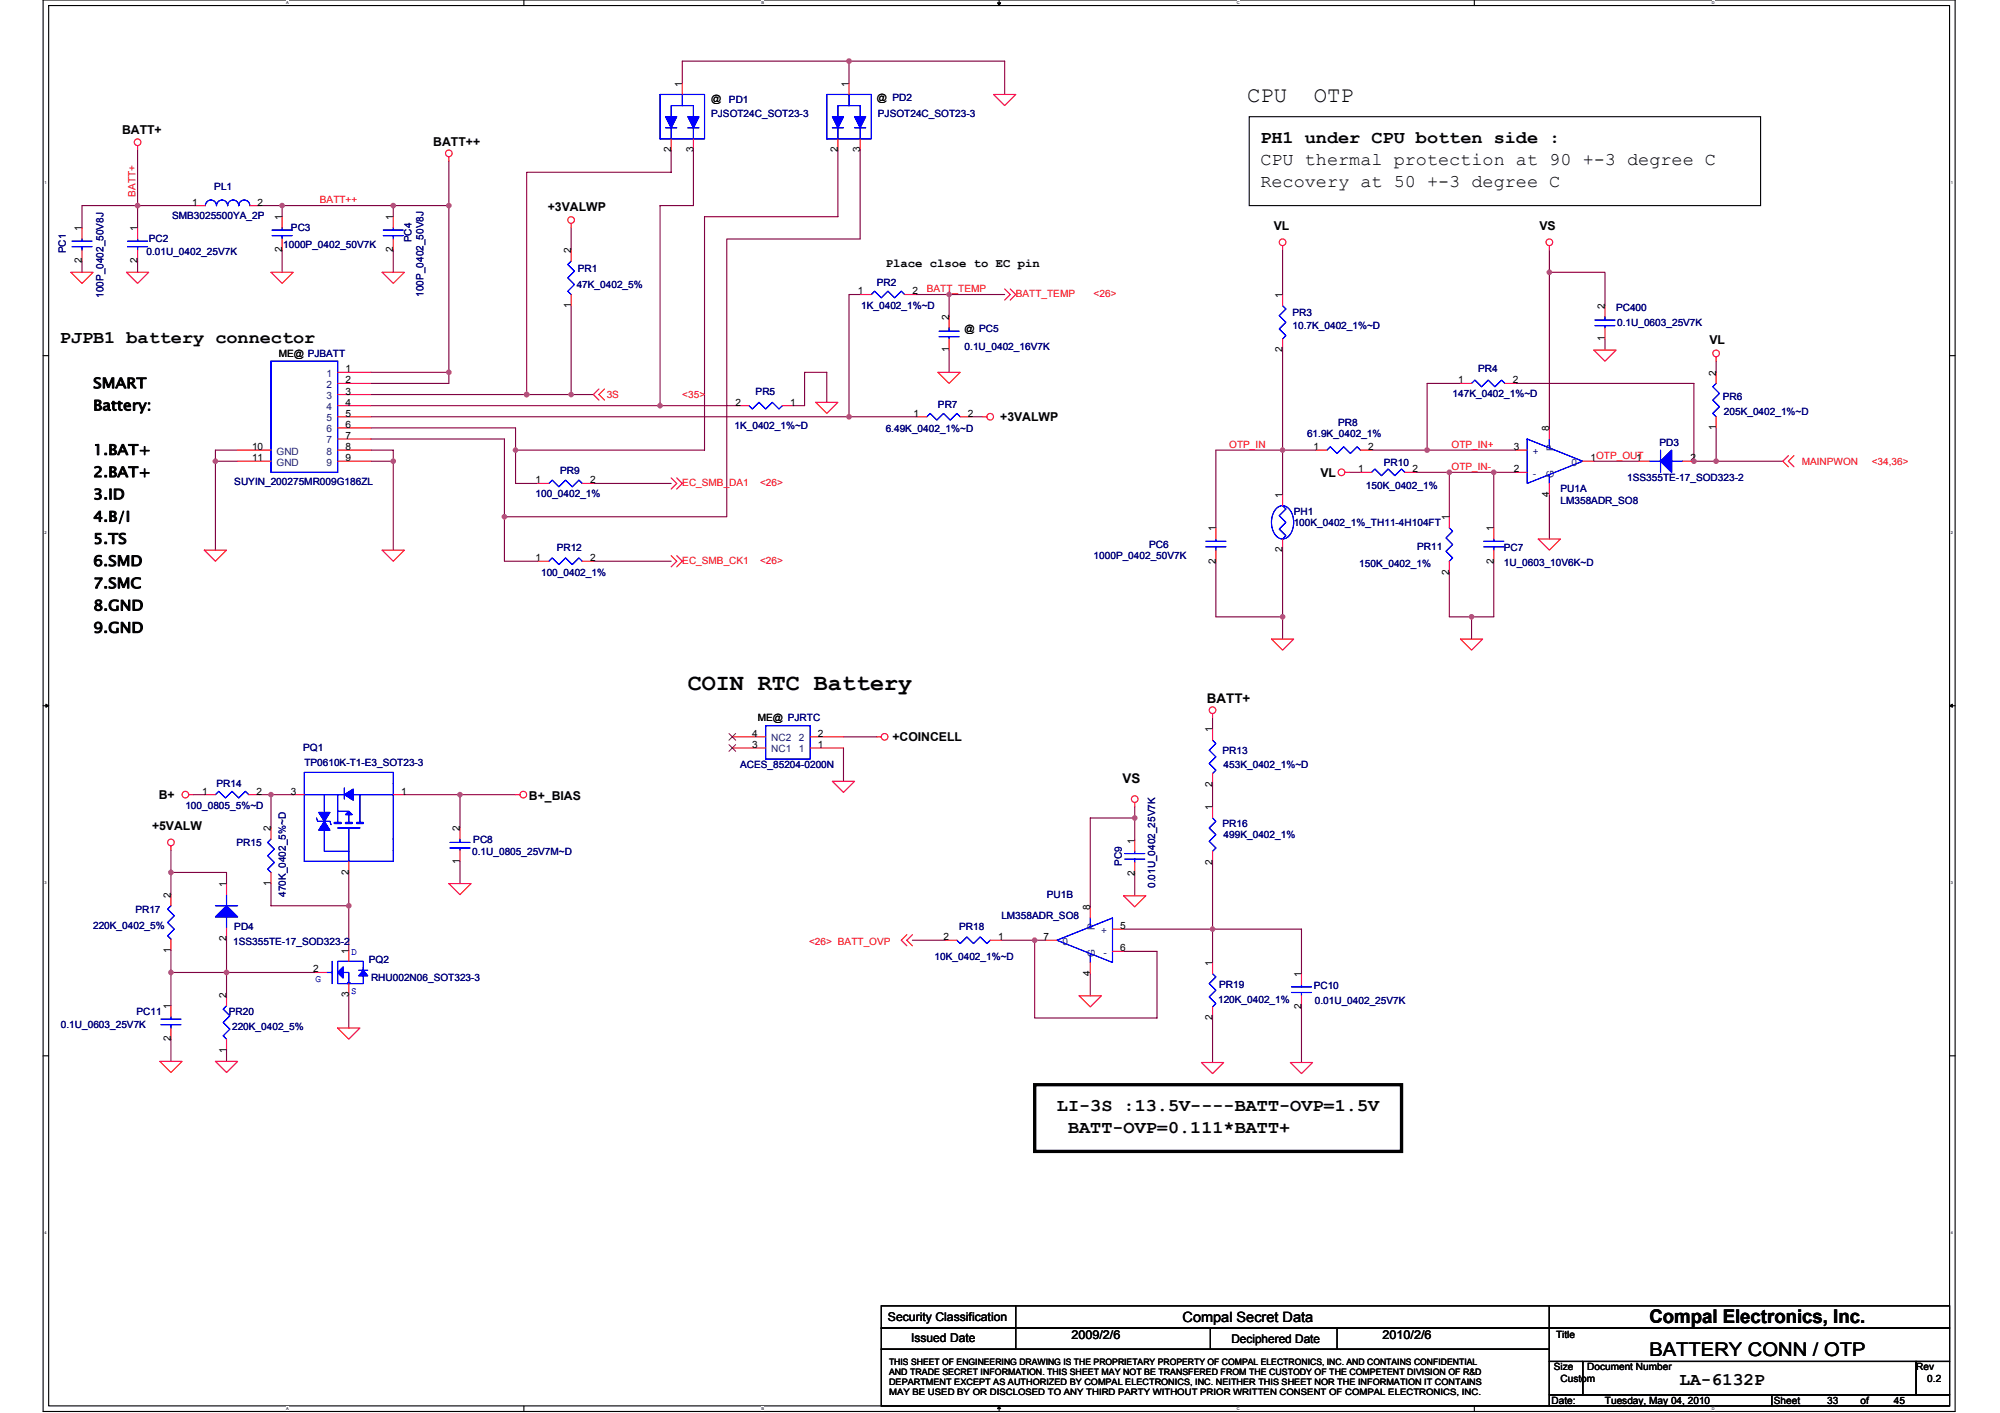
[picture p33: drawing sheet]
<svg xmlns="http://www.w3.org/2000/svg" width="297mm" height="210mm" viewBox="0 0 297 210" stroke-linecap="round" stroke-linejoin="round" font-family="sans-serif">
<defs><g id="words">
<text font-size="3.5" x="102.2" y="102.4">COIN RTC Battery</text>
<g font-size="3.3">
<text x="185.2" y="15.1">CPU</text>
<text x="195.1" y="15.1">OTP</text>
</g>
<g font-size="2.8">
<text x="245" y="196.5">Compal Electronics, Inc.</text>
<text x="245" y="201.5">BATTERY CONN / OTP</text>
</g>
<g font-size="2.6">
<text x="187.2" y="21.2">PH1 under CPU botten side :</text>
<text x="187.2" y="27.8">Recovery at 50 +-3 degree C</text>
<text x="187.2" y="24.5">CPU thermal protection at 90 +-3 degree C</text>
<text x="8.9" y="50.9">PJPB1 battery connector</text>
<text x="157" y="165">LI-3S :13.5V----BATT-OVP=1.5V</text>
<text x="158.6" y="168.3">BATT-OVP=0.111*BATT+</text>
<text x="249.4" y="205.8">LA-6132P</text>
</g>
<g font-size="2.1">
<text x="13.8" y="57.7">SMART</text>
<text x="13.8" y="61">Battery:</text>
<text x="13.8" y="67.6">1.BAT+</text>
<text x="13.8" y="70.9">2.BAT+</text>
<text x="13.8" y="74.2">3.ID</text>
<text x="13.8" y="77.5">4.B/I</text>
<text x="13.8" y="80.8">5.TS</text>
<text x="13.8" y="84.1">6.SMD</text>
<text x="13.8" y="87.4">7.SMC</text>
<text x="13.8" y="90.7">8.GND</text>
<text x="13.8" y="94">9.GND</text>
<text x="175.6" y="196.4">Compal Secret Data</text>
</g>
<g font-size="2">
<text x="179.3" y="104.5">BATT+</text>
<text x="166.7" y="116.4">VS</text>
</g>
<g font-size="1.8">
<text x="18.1" y="20">BATT+</text>
<text x="64.4" y="21.6">BATT++</text>
<text x="81.4" y="31.4">+3VALWP</text>
<text x="189.2" y="34.2">VL</text>
<text x="228.6" y="34.2">VS</text>
<text x="131.5" y="39.6">Place clsoe to EC pin</text>
<text x="253.9" y="51.2">VL</text>
<text x="148.6" y="62.6">+3VALWP</text>
<text x="196.1" y="70.8">VL</text>
<text x="132.5" y="110.1">+COINCELL</text>
<text x="23.6" y="118.7">B+</text>
<text x="78.6" y="118.9">B+_BIAS</text>
<text x="22.6" y="123.3">+5VALW</text>
<text x="131.9" y="196.3">Security Classification</text>
<text x="135.3" y="199.4">Issued Date</text>
<text x="159.1" y="198.9">2009/2/6</text>
<text x="182.9" y="199.6">Deciphered Date</text>
<text x="205.3" y="198.9">2010/2/6</text>
</g>
<g font-size="1.5">
<text x="101.3" y="12.9" transform="rotate(-90 101.3 12.9)">1</text>
<text x="105.6" y="15.2">@</text>
<text x="126.1" y="12.9" transform="rotate(-90 126.1 12.9)">1</text>
<text x="130.2" y="15">@ PD2</text>
<text x="99.7" y="22.6" transform="rotate(-90 99.7 22.6)">2</text>
<text x="103" y="22.6" transform="rotate(-90 103 22.6)">3</text>
<text x="124.4" y="22.6" transform="rotate(-90 124.4 22.6)">2</text>
<text x="127.7" y="22.6" transform="rotate(-90 127.7 22.6)">3</text>
<text x="12.2" y="34.3" transform="rotate(-90 12.2 34.3)">1</text>
<text x="20.4" y="34.3" transform="rotate(-90 20.4 34.3)">1</text>
<text x="28.5" y="30.5">1</text>
<text x="38.3" y="30.5">2</text>
<text x="41.9" y="32.7" transform="rotate(-90 41.9 32.7)">1</text>
<text x="58.4" y="32.7" transform="rotate(-90 58.4 32.7)">1</text>
<text x="12.2" y="39.1" transform="rotate(-90 12.2 39.1)">2</text>
<text x="20.4" y="39.1" transform="rotate(-90 20.4 39.1)">2</text>
<text x="41.9" y="37.5" transform="rotate(-90 41.9 37.5)">2</text>
<text x="58.4" y="37.5" transform="rotate(-90 58.4 37.5)">2</text>
<text x="84.8" y="37.6" transform="rotate(-90 84.8 37.6)">2</text>
<text x="84.8" y="45.7" transform="rotate(-90 84.8 45.7)">1</text>
<text x="127.4" y="43.7">1</text>
<text x="135.5" y="43.7">2</text>
<text x="141" y="47.5" transform="rotate(-90 141 47.5)">2</text>
<text x="190.5" y="44.2" transform="rotate(-90 190.5 44.2)">1</text>
<text x="238.4" y="45.9" transform="rotate(-90 238.4 45.9)">2</text>
<text x="41.4" y="53">ME@ PJBATT</text>
<text x="141" y="52.3" transform="rotate(-90 141 52.3)">1</text>
<text x="143.3" y="49.4">@ PC5</text>
<text x="190.5" y="52.3" transform="rotate(-90 190.5 52.3)">2</text>
<text x="238.4" y="50.7" transform="rotate(-90 238.4 50.7)">1</text>
<text x="51.3" y="55.3">1</text>
<text x="51.3" y="58.6">3</text>
<text x="51.3" y="57">2</text>
<text x="216.6" y="57">1</text>
<text x="224.7" y="57">2</text>
<text x="254.9" y="55.8" transform="rotate(-90 254.9 55.8)">2</text>
<text x="51.3" y="60.3">4</text>
<text x="51.3" y="61.9">5</text>
<text x="51.3" y="63.6">6</text>
<text x="51.3" y="65.2">7</text>
<text x="109.3" y="60.3">2</text>
<text x="117.3" y="60.3">1</text>
<text x="135.7" y="61.9">1</text>
<text x="143.8" y="61.9">2</text>
<text x="230.1" y="64.1" transform="rotate(-90 230.1 64.1)">8</text>
<text x="254.9" y="63.9" transform="rotate(-90 254.9 63.9)">1</text>
<text x="37.4" y="68.5">11</text>
<text x="37.4" y="66.9">10</text>
<text x="51.3" y="66.9">8</text>
<text x="51.3" y="68.5">9</text>
<text x="79.5" y="71.8">1</text>
<text x="87.6" y="71.8">2</text>
<text x="195.1" y="66.9">1</text>
<text x="201.7" y="70.2">1</text>
<text x="203.2" y="66.9">2</text>
<text x="209.8" y="70.2">2</text>
<text x="224.8" y="66.9">3</text>
<text x="224.8" y="70.2">2</text>
<text x="236.2" y="68.5">1OTP_OUT</text>
<text x="243" y="68.5">1</text>
<text x="251.1" y="68.5">2</text>
<text x="190.5" y="74" transform="rotate(-90 190.5 74)">1</text>
<text x="215.2" y="77.3" transform="rotate(-90 215.2 77.3)">1</text>
<text x="230.1" y="73.8" transform="rotate(-90 230.1 73.8)">4</text>
<text x="79.5" y="83.4">1</text>
<text x="87.6" y="83.4">2</text>
<text x="180.6" y="83.7" transform="rotate(-90 180.6 83.7)">2</text>
<text x="180.6" y="78.9" transform="rotate(-90 180.6 78.9)">1</text>
<text x="190.5" y="82.1" transform="rotate(-90 190.5 82.1)">2</text>
<text x="221.9" y="83.7" transform="rotate(-90 221.9 83.7)">2</text>
<text x="221.9" y="78.9" transform="rotate(-90 221.9 78.9)">1</text>
<text x="215.2" y="85.4" transform="rotate(-90 215.2 85.4)">2</text>
<text x="112.6" y="107.2">ME@ PJRTC</text>
<text x="111.7" y="111.1">3</text>
<text x="111.7" y="109.5">4</text>
<text x="121.5" y="111.1">1</text>
<text x="121.5" y="109.5">2</text>
<text x="180.1" y="108.8" transform="rotate(-90 180.1 108.8)">1</text>
<text x="30" y="118">1</text>
<text x="38.1" y="118">2</text>
<text x="43.2" y="118">3</text>
<text x="59.6" y="118">1</text>
<text x="180.1" y="116.9" transform="rotate(-90 180.1 116.9)">2</text>
<text x="40.2" y="123.5" transform="rotate(-90 40.2 123.5)">2</text>
<text x="68.3" y="123.5" transform="rotate(-90 68.3 123.5)">2</text>
<text x="168.5" y="125.3" transform="rotate(-90 168.5 125.3)">1</text>
<text x="180.1" y="120.4" transform="rotate(-90 180.1 120.4)">1</text>
<text x="33.6" y="131.7" transform="rotate(-90 33.6 131.7)">1</text>
<text x="40.2" y="131.6" transform="rotate(-90 40.2 131.6)">1</text>
<text x="51.8" y="129.9" transform="rotate(-90 51.8 129.9)">2</text>
<text x="68.3" y="128.3" transform="rotate(-90 68.3 128.3)">1</text>
<text x="168.5" y="130.1" transform="rotate(-90 168.5 130.1)">2</text>
<text x="180.1" y="128.5" transform="rotate(-90 180.1 128.5)">2</text>
<text x="25.4" y="133.4" transform="rotate(-90 25.4 133.4)">2</text>
<text x="161.9" y="135.2" transform="rotate(-90 161.9 135.2)">8</text>
<text x="25.4" y="141.5" transform="rotate(-90 25.4 141.5)">1</text>
<text x="33.6" y="139.8" transform="rotate(-90 33.6 139.8)">2</text>
<text x="51.8" y="141.7" transform="rotate(-90 51.8 141.7)">1</text>
<text x="140.1" y="139.7">2</text>
<text x="148.2" y="139.7">1</text>
<text x="155" y="139.7">7</text>
<text x="166.4" y="138">5</text>
<text x="166.4" y="141.3">6</text>
<text x="180.1" y="143.5" transform="rotate(-90 180.1 143.5)">1</text>
<text x="25.4" y="149.9" transform="rotate(-90 25.4 149.9)">1</text>
<text x="33.6" y="148.3" transform="rotate(-90 33.6 148.3)">2</text>
<text x="46.5" y="144.5">2</text>
<text x="51.8" y="148.1" transform="rotate(-90 51.8 148.1)">3</text>
<text x="161.9" y="145" transform="rotate(-90 161.9 145)">4</text>
<text x="193.3" y="149.9" transform="rotate(-90 193.3 149.9)">2</text>
<text x="193.3" y="145.1" transform="rotate(-90 193.3 145.1)">1</text>
<text x="25.4" y="154.7" transform="rotate(-90 25.4 154.7)">2</text>
<text x="180.1" y="151.6" transform="rotate(-90 180.1 151.6)">2</text>
<text x="33.6" y="156.4" transform="rotate(-90 33.6 156.4)">1</text>
<text x="230.8" y="203.6">Size</text>
<text x="231.1" y="198.8">Title</text>
<text x="235.7" y="203.6">Document Number</text>
<text x="284.6" y="203.6">Rev</text>
<text x="230.4" y="208.5">Date:</text>
<text x="231.8" y="205.2">Custom</text>
<text x="238.4" y="208.5">Tuesday, May 04, 2010</text>
<text x="263.5" y="208.5">Sheet</text>
<text x="271.4" y="208.5">33</text>
<text x="276.3" y="208.5">of</text>
<text x="281.3" y="208.5">45</text>
<text x="286.2" y="205.2">0.2</text>
</g>
<g font-size="1.5" fill="#000080">
<text x="105.6" y="17.3">PJSOT24C_SOT23-3</text>
<text x="108.3" y="15.4">PD1</text>
<text x="130.4" y="17.3">PJSOT24C_SOT23-3</text>
<text x="31.8" y="28.2">PL1</text>
<text x="25.6" y="32.5">SMB3025500YA_2P</text>
<text x="43.2" y="34.4">PC3</text>
<text x="61.1" y="36" transform="rotate(-90 61.1 36)">PC4</text>
<text x="9.8" y="37.6" transform="rotate(-90 9.8 37.6)">PC1</text>
<text x="21.8" y="37.8">0.01U_0402_25V7K</text>
<text x="22.1" y="36">PC2</text>
<text x="42.1" y="36.8">1000P_0402_50V7K</text>
<text x="85.8" y="40.5">PR1</text>
<text x="15.4" y="44.2" transform="rotate(-90 15.4 44.2)">100P_0402_50V8J</text>
<text x="62.9" y="44.1" transform="rotate(-90 62.9 44.1)">100P_0402_50V8J</text>
<text x="85.6" y="42.8">47K_0402_5%</text>
<text x="127.9" y="45.9">1K_0402_1%~D</text>
<text x="130.2" y="42.4">PR2</text>
<text x="192" y="46.9">PR3</text>
<text x="240" y="46.2">PC400</text>
<text x="143.3" y="52">0.1U_0402_16V7K</text>
<text x="192" y="48.9">10.7K_0402_1%~D</text>
<text x="240.2" y="48.4">0.1U_0603_25V7K</text>
<text x="112.2" y="58.6">PR5</text>
<text x="215.7" y="59">147K_0402_1%~D</text>
<text x="219.5" y="55.3">PR4</text>
<text x="255.9" y="59.4">PR6</text>
<text x="109.1" y="63.7">1K_0402_1%~D</text>
<text x="131.5" y="64.2">6.49K_0402_1%~D</text>
<text x="139.3" y="60.6">PR7</text>
<text x="194.1" y="64.9">61.9K_0402_1%</text>
<text x="198.7" y="63.2">PR8</text>
<text x="256" y="61.6">205K_0402_1%~D</text>
<text x="34.8" y="72">SUYIN_200275MR009G186ZL</text>
<text x="83.2" y="70.3">PR9</text>
<text x="205.5" y="69.2">PR10</text>
<text x="241.7" y="71.5">1SS355TE-17_SOD323-2</text>
<text x="246.5" y="66.2">PD3</text>
<text x="79.5" y="73.8">100_0402_1%</text>
<text x="192.1" y="76.5">PH1</text>
<text x="202.9" y="72.7">150K_0402_1%</text>
<text x="231.8" y="73.2">PU1A</text>
<text x="231.8" y="74.8">LM358ADR_SO8</text>
<text x="82.7" y="81.9">PR12</text>
<text x="162.4" y="83.1">1000P_0402_50V7K</text>
<text x="170.7" y="81.4">PC6</text>
<text x="192.1" y="78.1">100K_0402_1%_TH11-4H104FT</text>
<text x="210.5" y="81.7">PR11</text>
<text x="223.3" y="81.9">PC7</text>
<text x="80.4" y="85.5">100_0402_1%</text>
<text x="201.9" y="84.2">150K_0402_1%</text>
<text x="223.3" y="84">1U_0603_10V6K~D</text>
<text x="45" y="111.6">PQ1</text>
<text x="45.2" y="113.8">TP0610K-T1-E3_SOT23-3</text>
<text x="181.6" y="112">PR13</text>
<text x="32.2" y="116.9">PR14</text>
<text x="109.9" y="114.1">ACES_85204-0200N</text>
<text x="181.7" y="114.1">453K_0402_1%~D</text>
<text x="27.5" y="120.2">100_0805_5%~D</text>
<text x="35.1" y="125.7">PR15</text>
<text x="70.3" y="125.2">PC8</text>
<text x="181.6" y="122.8">PR16</text>
<text x="181.7" y="124.5">499K_0402_1%</text>
<text x="70.1" y="127">0.1U_0805_25V7M~D</text>
<text x="166.6" y="128.6" transform="rotate(-90 166.6 128.6)">PC9</text>
<text x="171.6" y="131.9" transform="rotate(-90 171.6 131.9)">0.01U_0402_25V7K</text>
<text x="20.1" y="135.6">PR17</text>
<text x="42.4" y="133.2" transform="rotate(-90 42.4 133.2)">470K_0402_5%~D</text>
<text x="148.7" y="136.6">LM358ADR_SO8</text>
<text x="155.5" y="133.4">PU1B</text>
<text x="13.8" y="138">220K_0402_5%</text>
<text x="34.6" y="140.3">1SS355TE-17_SOD323-2</text>
<text x="34.8" y="138.2">PD4</text>
<text x="54.8" y="143">PQ2</text>
<text x="138.8" y="142.7">10K_0402_1%~D</text>
<text x="142.4" y="138.2">PR18</text>
<text x="55.1" y="145.8">RHU002N06_SOT323-3</text>
<text x="180.9" y="148.9">120K_0402_1%</text>
<text x="181.1" y="146.8">PR19</text>
<text x="195.1" y="147">PC10</text>
<text x="195.3" y="149.1">0.01U_0402_25V7K</text>
<text x="9" y="152.7">0.1U_0603_25V7K</text>
<text x="20.3" y="150.7">PC11</text>
<text x="34" y="150.7">PR20</text>
<text x="34.5" y="153.1">220K_0402_5%</text>
</g>
<g font-size="1.5" fill="#f00">
<text x="20.1" y="29.2" transform="rotate(-90 20.1 29.2)">BATT+</text>
<text x="47.5" y="30.2">BATT++</text>
<text x="137.7" y="43.4">BATT_TEMP</text>
<text x="150.9" y="44.1">BATT_TEMP</text>
<text x="162.4" y="44.1">&lt;26&gt;</text>
<text x="90.1" y="59.1">3S</text>
<text x="101.3" y="59.1">&lt;35&gt;</text>
<text x="182.6" y="66.5">OTP_IN</text>
<text x="215.6" y="66.5">OTP_IN+</text>
<text x="215.6" y="69.8">OTP_IN-</text>
<text x="267.6" y="69">MAINPWON</text>
<text x="278" y="69">&lt;34,36&gt;</text>
<text x="101.3" y="72.2">EC_SMB_DA1</text>
<text x="112.9" y="72.2">&lt;26&gt;</text>
<text x="101.3" y="83.7">EC_SMB_CK1</text>
<text x="112.9" y="83.7">&lt;26&gt;</text>
<text x="120.2" y="140.3">&lt;26&gt; BATT_OVP</text>
</g>
<g font-size="1.5" fill="#004080">
<text x="48.5" y="56">1</text>
<text x="48.5" y="59.3">3</text>
<text x="48.5" y="57.6">2</text>
<text x="48.5" y="60.9">4</text>
<text x="48.5" y="62.6">5</text>
<text x="48.5" y="64.2">6</text>
<text x="48.5" y="65.9">7</text>
<text x="41.1" y="69.2">GND</text>
<text x="41.1" y="67.5">GND</text>
<text x="48.5" y="67.5">8</text>
<text x="48.5" y="69.2">9</text>
<text x="227.6" y="67.5">+</text>
<text x="227.6" y="70.8">-</text>
<text x="230.8" y="71" transform="rotate(-90 230.8 71)">G</text>
<text x="230.8" y="67" transform="rotate(-90 230.8 67)">P</text>
<text x="233.4" y="69.2">0</text>
<text x="114.5" y="111.8">NC1</text>
<text x="114.5" y="110.1">NC2</text>
<text x="118.7" y="111.8">1</text>
<text x="118.7" y="110.1">2</text>
<text x="157.8" y="140.3">0</text>
<text x="162.6" y="142.2" transform="rotate(-90 162.6 142.2)">G</text>
<text x="162.6" y="138.2" transform="rotate(-90 162.6 138.2)">P</text>
<text x="163.5" y="138.7">+</text>
<text x="163.9" y="142">-</text>
</g>
<g font-size="1.5" fill="#00f">
<text x="52.1" y="141.9">D</text>
<text x="46.9" y="145.8">G</text>
<text x="52.1" y="147.6">S</text>
</g>
<g font-size="1.3">
<text x="132" y="202.8">THIS SHEET OF ENGINEERING DRAWING IS THE PROPRIETARY PROPERTY OF COMPAL ELECTRONICS, INC. AND CONTAINS CONFIDENTIAL</text>
<text x="132" y="204.3">AND TRADE SECRET INFORMATION. THIS SHEET MAY NOT BE TRANSFERED FROM THE CUSTODY OF THE COMPETENT DIVISION OF R&amp;D</text>
<text x="132" y="205.8">DEPARTMENT EXCEPT AS AUTHORIZED BY COMPAL ELECTRONICS, INC. NEITHER THIS SHEET NOR THE INFORMATION IT CONTAINS</text>
<text x="132" y="207.3">MAY BE USED BY OR DISCLOSED TO ANY THIRD PARTY WITHOUT PRIOR WRITTEN CONSENT OF COMPAL ELECTRONICS, INC.</text>
</g>
<g font-size=".6">
<text x="42.5" y=".6">A</text>
<text x="113.1" y=".6">B</text>
<text x="183.7" y=".6">C</text>
<text x="254.3" y=".6">D</text>
<text x="6.6" y="27.4">1</text>
<text x="289.8" y="27.4">1</text>
<text x="6.6" y="79.4">2</text>
<text x="289.8" y="79.4">2</text>
<text x="6.6" y="131.4">3</text>
<text x="289.8" y="131.4">3</text>
<text x="6.6" y="183.4">4</text>
<text x="289.8" y="183.4">4</text>
<text x="42.5" y="209.5">A</text>
<text x="113.1" y="209.5">B</text>
<text x="183.7" y="209.5">C</text>
<text x="254.3" y="209.5">D</text>
</g>
</g></defs>
<path d="M6.4 0h284v209.7h-284zM7.2 .8h282.3v208.1h-282.3z" fill="none" stroke="#000" stroke-width=".17"/>
<g fill="#fff">
<path d="M42.5 .1h.4v.6h-.4z"/>
<path d="M42.5 208.9h.4v.7h-.4z"/>
</g>
<path d="M77.8 0v.8M77.8 208.9v.8" fill="none" stroke="#000" stroke-width=".17"/>
<g fill="#fff">
<path d="M113.1 .1h.4v.6h-.4z"/>
<path d="M113.1 208.9h.4v.7h-.4z"/>
</g>
<path d="M148.4 0v.8M148.4 208.9v.8" fill="none" stroke="#000" stroke-width=".17"/>
<path d="M148.1 .4h.5l-.2 .4zM148.4 208.9l.2 .4h-.5z" fill="#000" stroke="#000" stroke-width=".15"/>
<g fill="#fff">
<path d="M183.7 .1h.4v.6h-.4z"/>
<path d="M183.7 208.9h.4v.7h-.4z"/>
</g>
<path d="M219 0v.8M219 208.9v.8" fill="none" stroke="#000" stroke-width=".17"/>
<g fill="#fff">
<path d="M254.3 .1h.4v.6h-.4z"/>
<path d="M254.3 208.9h.4v.7h-.4z"/>
<path d="M6.6 26.8h.3v.7h-.3z"/>
<path d="M289.8 26.8h.3v.7h-.3z"/>
<path d="M6.6 78.8h.3v.7h-.3z"/>
<path d="M289.8 78.8h.3v.7h-.3z"/>
</g>
<path d="M6.4 52.8h.8M289.5 52.8h.9" fill="none" stroke="#000" stroke-width=".17"/>
<g fill="#fff">
<path d="M6.6 130.8h.3v.7h-.3z"/>
<path d="M289.8 130.8h.3v.7h-.3z"/>
</g>
<path d="M6.4 104.8h.8M289.5 104.8h.9" fill="none" stroke="#000" stroke-width=".17"/>
<path d="M6.8 104.6l.4 .2-.4 .3zM289.5 104.8l.5-.2v.5z" fill="#000" stroke="#000" stroke-width=".15"/>
<g fill="#fff">
<path d="M6.6 182.8h.3v.7h-.3z"/>
<path d="M289.8 182.8h.3v.7h-.3z"/>
</g>
<g fill="none" stroke="#000" stroke-width=".17">
<path d="M185.5 17.3h76v13.2h-76zM6.4 156.8h.8M289.5 156.8h.9M130.9 194h99.2v3.3h-99.2zM130.9 197.3h99.2v3.1h-99.2zM150.9 194v6.4M179.8 197.3v3.1M198.6 197.3v3.1M230.1 194h59.4v3.3h-59.4zM230.1 197.3h59.4v4.9h-59.4zM130.9 200.4h99.2v8.5h-99.2zM230.1 202.2h5v5h-5z"/>
<path d="M230.1 207.2h33v1.7h-33zM235.1 202.2h49.5v5h-49.5zM263.1 207.2h26.4v1.7h-26.4zM284.6 202.2h4.9v5h-4.9z"/>
</g>
<g fill="none" stroke="#800040" stroke-width=".17">
<path d="M101.3 12.4v-3.3h47.9v4.9M126.1 9.1v3.3M12.2 38.8v1.6M20.4 22.3v11.5M20.4 38.8v1.6M28.9 30.5h-16.7v3.3M38.8 30.5h27.9M41.9 30.5v1.7M41.9 37.1v3.3M58.4 30.5v1.7M58.4 37.1v3.3M66.7 30.5v24.8h-11.6"/>
<path d="M66.7 23.9v6.6M84.8 33.8v3.3M99.7 22.3v3.3h-21.5v33M103 22.3v8.2h-5v29.8M124.4 22.3v9.9h-19.8v34.7h-28M127.8 22.3v13.2h-19.9v41.3h-33v-11.6h-19.8M190.5 37.1v6.7M230.1 37.1v3.3h8.3v5M55.1 58.6h33M66.7 55.3v1.7h-11.6M84.8 45.4v13.2M122.8 59.8v-4.5h-3.3v5h-1.7"/>
<path d="M127.8 43.8h-1.7v18.1M136 43.8h5v3.3M141 52v3.3M141 43.8h8.2M190.5 52v21.5M216.9 57h-4.9v9.9M225.2 57h26.4v11.5h13.2M230.1 40.4v23.2M238.4 50.4v1.6M254.9 53.7v1.6M32 68.5h3.3M35.3 66.9h-3.3v14.8"/>
<path d="M55.1 60.3h54.5M55.1 63.6h21.5v8.2h3.3M55.1 61.9h80.9M55.1 66.9h3.3v14.8M55.1 68.5h3.3M74.9 76.8v6.6h5M88.1 71.8h11.6M144.3 61.9h1.6M195.4 66.9h-14.8v11.5M200.4 70.2h1.6M203.7 66.9h21.5M210.3 70.2h14.9"/>
<path d="M215.3 70.2v6.6M221.9 70.2v8.2M230.1 73.5v6.6M236.7 68.5h6.6M254.9 63.6v4.9M88.1 83.4h11.6M180.6 83.4v8.2h9.9M190.5 81.7v13.2M218.6 91.6v3.3M221.9 83.4v8.2h-6.6v-6.6M28.7 118h1.6M38.6 118h4.9"/>
<path d="M40.2 118v5M60.1 118h8.2v5M68.3 118h8.3M125.3 111.1v5M125.3 109.5h4.9M168.5 119.9v4.9M180.1 106.7v1.6M180.1 116.6v3.3M25.4 126.3v6.6M25.4 129.6h8.2v1.7M33.6 139.5v8.3M40.2 131.3v3.3h11.6"/>
<path d="M51.8 129.6v11.6M68.3 128v3.3M135.5 139.7h5M148.7 139.7h6.6M153.7 139.7v11.5h18.1v-9.9h-4.9M166.9 138h26.4v6.6M168.5 121.5h-6.6v13.2M168.5 129.8v3.3M180.1 128.1v14.9M25.4 141.2v8.2M25.4 154.4v3.3M25.4 144.5h21.5"/>
<path d="M33.6 156v1.7M51.8 147.8v4.9M161.9 144.6v3.3M180.1 151.2v6.6M193.3 149.6v8.2"/>
</g>
<g fill="#f0f" stroke="#f0f" stroke-width=".17">
<circle cx="78.2" cy="58.6" r=".33"/>
<circle cx="20.4" cy="30.5" r=".33"/>
<circle cx="141" cy="43.7" r=".33"/>
<circle cx="74.9" cy="76.8" r=".33"/>
<circle cx="66.7" cy="30.5" r=".33"/>
<circle cx="58.4" cy="30.5" r=".33"/>
<circle cx="66.7" cy="55.3" r=".33"/>
<circle cx="98" cy="60.3" r=".33"/>
<circle cx="126.1" cy="9.1" r=".33"/>
<circle cx="76.6" cy="66.9" r=".33"/>
<circle cx="41.9" cy="30.5" r=".33"/>
<circle cx="51.8" cy="134.6" r=".33"/>
<circle cx="33.6" cy="144.5" r=".33"/>
<circle cx="25.4" cy="144.5" r=".33"/>
<circle cx="40.2" cy="118" r=".33"/>
<circle cx="25.4" cy="129.6" r=".33"/>
<circle cx="68.3" cy="118" r=".33"/>
<circle cx="180.1" cy="138" r=".33"/>
<circle cx="153.7" cy="139.7" r=".33"/>
<circle cx="168.5" cy="121.5" r=".33"/>
<circle cx="126.1" cy="61.9" r=".33"/>
<circle cx="58.4" cy="68.5" r=".33"/>
<circle cx="84.8" cy="58.6" r=".33"/>
<circle cx="230.1" cy="40.4" r=".33"/>
<circle cx="218.6" cy="91.6" r=".33"/>
<circle cx="211.9" cy="66.9" r=".33"/>
<circle cx="251.6" cy="68.5" r=".33"/>
<circle cx="190.5" cy="91.6" r=".33"/>
<circle cx="254.9" cy="68.5" r=".33"/>
<circle cx="190.5" cy="66.9" r=".33"/>
<circle cx="221.9" cy="70.2" r=".33"/>
<circle cx="215.3" cy="70.2" r=".33"/>
<circle cx="32" cy="68.5" r=".33"/>
</g>
<g fill="none" stroke="#f00" stroke-width=".17">
<path d="M101.3 12.4v1.6M126.1 12.4v1.6M147.6 14h3.3l-1.7 1.7zM12.2 33.8v1.7M12.2 37.1v1.7M20.4 21.6v.7M20.4 33.8v1.7M20.4 37.1v1.7M28.9 30.5h1.6M37.1 30.5h1.7M41.9 32.2v1.6M41.9 35.5v1.6"/>
<path d="M58.4 32.2v1.6M58.4 35.5v1.6M66.7 23.3v.6M84.8 33.2v.6M84.8 37.1v1.7M99.7 20.6v1.7M103 20.6v1.7M124.4 20.6v1.7M127.8 20.6v1.7M190.5 36.5v.6M230.1 36.5v.6M10.5 40.4h3.3l-1.6 1.7z"/>
<path d="M18.8 40.4h3.3l-1.7 1.7zM40.2 40.4h3.3l-1.6 1.7zM50.2 57h4.9M50.2 55.3h4.9M50.2 58.6h4.9M56.8 40.4h3.3l-1.7 1.7zM84.8 43.8v1.6M89 57.8l-.9 .8 .9 .8M89.8 57.8l-.8 .8 .8 .8M121.1 59.8h3.3l-1.6 1.6zM127.8 43.8h1.6M134.4 43.8h1.6"/>
<path d="M139.3 55.3h3.3l-1.6 1.7zM141 47.1v1.6M141 50.4v1.6M149.2 42.9l.8 .9-.8 .8M150 42.9l.9 .9-.9 .8M190.5 43.8v1.6M190.5 50.4v1.6M216.9 57h1.7M223.5 57h1.7M236.7 52h3.3l-1.6 1.7zM238.4 45.4v1.7M238.4 48.7v1.7"/>
<path d="M254.9 53v.7M254.9 55.3v1.7M35.3 68.5h4.9M35.3 66.9h4.9M50.2 61.9h4.9M50.2 68.5h4.9M50.2 66.9h4.9M50.2 60.3h4.9M50.2 63.6h4.9M50.2 65.2h4.9M79.9 71.8h1.6M86.5 71.8h1.6"/>
<path d="M99.7 71l.8 .8-.8 .8M100.5 71l.8 .8-.8 .8M109.6 60.3h1.6M116.2 60.3h1.6M136 61.9h1.7M142.6 61.9h1.7M145.9 61.9h.7M180.6 78.4v1.7M190.5 73.5v1.6M195.4 66.9h1.7M199.7 70.2h.7M202 70.2h1.7"/>
<path d="M202 66.9h1.7M208.6 70.2h1.7M215.3 76.8v1.6M221.9 78.4v1.7M225.2 70.2h1.6M225.2 66.9h1.6M230.1 63.6v1.6M230.1 71.8v1.7M235.1 68.5h1.6M243.3 68.5h1.7M249.9 68.5h1.7M254.9 61.9v1.7"/>
<path d="M265.6 67.7l-.8 .8 .8 .8M266.4 67.7l-.8 .8 .8 .8M30.3 81.7h3.3l-1.6 1.7zM56.8 81.7h3.3l-1.7 1.7zM79.9 83.4h1.6M86.5 83.4h1.6M99.7 82.5l.8 .9-.8 .8M100.5 82.5l.8 .9-.8 .8M180.6 81.7v1.7M188.8 94.9h3.3l-1.6 1.7zM190.5 80.1v1.6M215.3 83.4v1.6"/>
<path d="M216.9 94.9h3.3l-1.6 1.7zM221.9 81.7v1.7M228.5 80.1h3.3l-1.7 1.6zM28 118h.7M30.3 118h1.7M36.9 118h1.7M43.5 118h1.7M58.4 118h1.7M76.6 118h.6M108.8 111.1h4.9M108.8 109.5h4.9M120.3 111.1h5"/>
<path d="M120.3 109.5h5M123.6 116.1h3.3l-1.6 1.6zM130.2 109.5h.7M168.5 119.2v.7M180.1 106v.7M180.1 108.3v1.7M180.1 114.9v1.7M180.1 119.9v1.6M25.4 125.6v.7M25.4 132.9v1.7M25.4 139.5v1.7M33.6 131.3v1.6"/>
<path d="M33.6 137.9v1.6M40.2 123v1.7M40.2 129.6v1.7M51.8 128v1.6M66.7 131.3h3.3l-1.7 1.6zM68.3 123v1.7M68.3 126.3v1.7M134.7 138.8l-.8 .9 .8 .8M135.5 138.8l-.8 .9 .8 .8M140.5 139.7h1.6M147.1 139.7h1.6M155.3 139.7h1.7"/>
<path d="M161.9 134.7v1.7M165.2 138h1.7M166.9 133.1h3.3l-1.7 1.6zM168.5 124.8v1.7M168.5 128.1v1.7M180.1 126.5v1.6M23.7 157.7h3.3l-1.6 1.6zM25.4 149.4v1.7M25.4 152.7v1.7M32 157.7h3.3l-1.7 1.6zM33.6 147.8v1.6M33.6 154.4v1.6"/>
<path d="M46.9 144.5h1.6M50.2 152.7h3.3l-1.7 1.7zM51.8 141.2v1.6M51.8 146.1v1.7M160.3 147.9h3.3l-1.7 1.7zM161.9 143v1.6M165.2 141.3h1.7M178.4 157.8h3.3l-1.6 1.7zM180.1 143v1.6M180.1 149.6v1.6M191.6 157.8h3.3l-1.6 1.7zM193.3 144.6v1.7"/>
<path d="M193.3 147.9v1.7"/>
<circle cx="20.4" cy="21.1" r=".49"/>
<circle cx="66.7" cy="22.8" r=".49"/>
<circle cx="84.8" cy="32.7" r=".49"/>
<circle cx="190.5" cy="36" r=".49"/>
<circle cx="230.1" cy="36" r=".49"/>
<circle cx="254.9" cy="52.5" r=".49"/>
<circle cx="147.1" cy="61.9" r=".49"/>
<circle cx="199.2" cy="70.2" r=".49"/>
<circle cx="27.5" cy="118" r=".49"/>
<circle cx="77.7" cy="118" r=".49"/>
<circle cx="131.4" cy="109.5" r=".49"/>
<circle cx="168.5" cy="118.7" r=".49"/>
<circle cx="180.1" cy="105.5" r=".49"/>
<circle cx="25.4" cy="125.1" r=".49"/>
</g>
<path d="M153.7 161.1h54.5v9.9h-54.5z" fill="none" stroke="#000" stroke-width=".5"/>
<g fill="none" stroke="#00f" stroke-width=".17">
<path d="M98 14h6.6v6.6h-6.6zM98.9 19h1.6M99.7 19v1.6M101.3 15.7h-1.6v1.6M101.3 14v1.7M101.3 15.7h1.7v1.6M102.2 19h1.6M103 19v1.6M122.8 14h6.6v6.6h-6.6zM123.6 19h1.7M124.4 19v1.6M126.1 15.7h-1.7v1.6"/>
<path d="M126.1 15.7h1.7v1.6M126.1 14v1.7M126.9 19h1.7M127.8 19v1.6M10.7 36.7h3M10.7 35.8h3M12.2 35.5v.3M12.2 36.7v.4M18.9 36.7h3M18.9 35.8h3M20.4 35.5v.3M20.4 36.7v.4"/>
<path d="M30.5 30.5a.82 .82 0 0 1 .8-.8 .82 .82 0 0 1 .9 .8 .82 .82 0 0 1 .8-.8 .82 .82 0 0 1 .8 .8M33.8 30.5a.82 .82 0 0 1 .8-.8 .82 .82 0 0 1 .9 .8 .82 .82 0 0 1 .8-.8 .82 .82 0 0 1 .8 .8M40.4 35h3M40.4 34.2h3M41.9 33.8v.4M41.9 35v.5M56.9 35h3M56.9 34.2h3M58.4 33.8v.4M58.4 35v.5M84.8 38.8l-.5 .5 1 1-1 1 1 1-1 1 .5 .5M40.2 53.7h10v16.5h-10z"/>
<path d="M129.4 43.8l.5-.5 1 .9 1-.9 1 .9 1-.9 .5 .5M139.5 49.2h2.9M139.5 50h2.9M141 48.7v.5M141 50v.4M190.5 45.4l.5 .5-1 1 1 1-1 1 1 1-.5 .5M218.6 57l.5-.5 .9 1 1-1 1 1 1-1 .5 .5M236.9 47.5h3M236.9 48.4h3M238.4 47.1v.4M238.4 48.4v.3M254.9 57l-.5 .5 1 .9-1 1 1 1-1 1 .5 .5"/>
<path d="M81.5 71.8l.5-.5 1 1 1-1 1 1 1-1 .5 .5M111.2 60.3l.5 .5 1-1 1 1 1-1 1 1 .5-.5M137.7 61.9l.5-.5 .9 1 1-1 1 1 1-1 .5 .5M189.7 75.5a1.4 1.4 0 0 1 2.2 .8 3 3 0 0 1-1 3.7 1.44 1.44 0 0 1-1.8-1.2 3.2 3.2 0 0 1 .6-3.3zM190.5 75.1l.5 .5-1 1 1 1-1 1 1 1-.5 .5M197.1 66.9l.5-.5 1 1 1-1 1 1 1-1 .4 .5M203.7 70.2l.5-.5 1 1 1-1 1 1 1-1 .4 .5M215.3 78.4l.4 .5-.9 1 .9 1-.9 1 .9 1-.4 .5M226.8 65.2l8.3 3.3-8.3 3.3zM230.1 65.2v1.3M230.1 70.5v1.3M245 68.5h1.6"/>
<path d="M246.6 66.9v3.3M248.3 68.5h1.6M81.5 83.4l.5-.5 1 1 1-1 1 1 1-1 .5 .5M179.1 81.2h3M179.1 80.4h3M180.6 80.1v.3M180.6 81.2v.5M220.4 81.2h2.9M220.4 80.4h2.9M221.9 80.1v.3M221.9 81.2v.5M32 118l.5-.4 1 .9 1-.9 1 .9 1-.9 .4 .4"/>
<path d="M45.2 114.7h13.2v13.3h-13.2zM45.2 118h5.9M48.2 118v2.7M50.2 118v4.2M51.1 117.1v1.6M52.5 118h1M58.4 118h-4.9v4.2M113.7 107.8h6.6v5h-6.6zM180.1 110l.5 .5-1 .9 1 1-1 1 1 1-.5 .5M25.4 134.6l-.5 .5 1 .9-1 1 1 1-1 1 .5 .5M32 134.6h3.3M33.6 132.9v1.7"/>
<path d="M33.6 136.2v1.7M40.2 124.7l-.4 .4 .9 1-.9 1 .9 1-.9 1 .4 .5M47 121.5l.2 .5h1.8l.2 .5M48.2 123.3v3.2h3.6M49.7 122.2h.9v.1h-.9zM50.2 123h3.3M50.2 120.5h1.6M51.3 122.2h1v.1h-1zM51.8 121v1.2M51.8 123v5M53 122.2h1v.1h-1zM66.8 125.1h3"/>
<path d="M66.8 126h3M68.3 124.7v.4M68.3 126v.3M142.1 139.7l.5 .5 1-1 1 1 1-1 1 1 .5-.5M157 139.7l8.2-3.3v6.6zM161.9 136.4v1.3M167 127.6h3M167 126.8h3M168.5 126.5v.3M168.5 127.6v.5M180.1 121.5l.5 .5-1 1 1 1-1 1 1 1-.5 .5M23.9 152.2h3"/>
<path d="M23.9 151.4h3M25.4 151.1v.3M25.4 152.2v.5M33.6 149.4l-.5 .5 1 1-1 1 1 1-1 1 .5 .5M48.5 144.5h.8M49.3 142.8v3.3M53.3 144.1h1.3M54 144.1v-1.3h-3.8v3.3h1.6v-1.6h-.8M54 145v1.1h-2.2h.2v-.2h-.4v.2M161.9 141.7v1.3M180.1 144.6l.5 .5-1 1 1 1-1 1 1 1-.5 .5M191.8 147.4h3"/>
<path d="M191.8 146.6h3M193.3 146.3v.3M193.3 147.4v.5"/>
</g>
<g fill="#00f" stroke="#00f" stroke-width=".17">
<path d="M98.9 17.3h1.6l-.8 1.7z" fill-rule="evenodd"/>
<path d="M102.2 17.3h1.6l-.8 1.7z" fill-rule="evenodd"/>
<path d="M98.9 17.3h1.6l-.8 1.7z" fill-rule="evenodd"/>
<path d="M102.2 17.3h1.6l-.8 1.7z" fill-rule="evenodd"/>
<path d="M246.6 68.5l1.7-1.6v3.3z" fill-rule="evenodd"/>
<path d="M246.6 68.5l1.7-1.6v3.3z" fill-rule="evenodd"/>
<path d="M123.6 17.3h1.7l-.9 1.7z" fill-rule="evenodd"/>
<path d="M126.9 17.3h1.7l-.8 1.7z" fill-rule="evenodd"/>
<path d="M123.6 17.3h1.7l-.9 1.7z" fill-rule="evenodd"/>
<path d="M126.9 17.3h1.7l-.8 1.7z" fill-rule="evenodd"/>
<path d="M32 136.2l1.6-1.6 1.7 1.6z" fill-rule="evenodd"/>
<path d="M32 136.2l1.6-1.6 1.7 1.6z" fill-rule="evenodd"/>
<path d="M51.1 118l1.4-.8v1.7z" fill-rule="evenodd"/>
<path d="M51.3 121l.5-.5 .5 .5z" fill-rule="evenodd"/>
<path d="M48.2 122l.8 1.3h-1.7z" fill-rule="evenodd"/>
<path d="M47.3 120.7h1.7l-.8 1.3z" fill-rule="evenodd"/>
<path d="M51.1 118l1.4-.8v1.7z" fill-rule="evenodd"/>
<path d="M51.3 121l.5-.5 .5 .5z" fill-rule="evenodd"/>
<path d="M48.2 122l.8 1.3h-1.7z" fill-rule="evenodd"/>
<path d="M47.3 120.7h1.7l-.8 1.3z" fill-rule="evenodd"/>
<path d="M50.2 144.5l.8-.9v1.7z" fill-rule="evenodd"/>
<path d="M54 144.1l.6 .9h-1.3z" fill-rule="evenodd"/>
<path d="M50.2 144.5l.8-.9v1.7z" fill-rule="evenodd"/>
<path d="M54 144.1l.6 .9h-1.3z" fill-rule="evenodd"/>
</g>
<path d="M108.3 110.6l1 1M108.3 109l1 1M109.3 110.6l-1 1M109.3 109l-1 1" fill="none" stroke="#804000" stroke-width=".15"/>
<use href="#words"/>
</svg>
